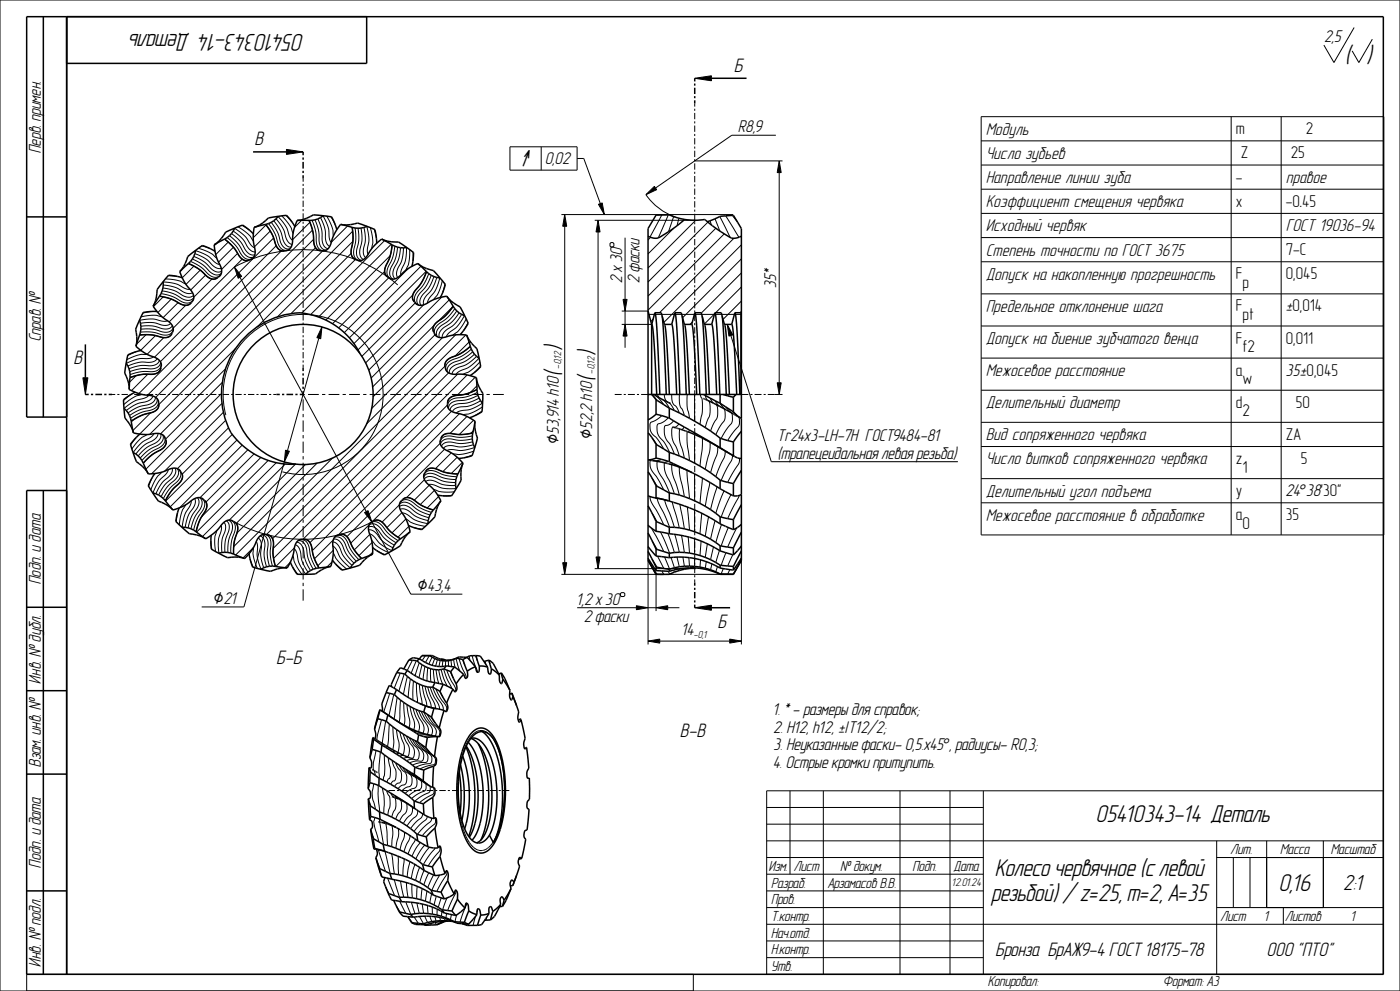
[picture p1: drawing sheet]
<svg xmlns="http://www.w3.org/2000/svg" width="420mm" height="297mm" viewBox="0 0 420 297" stroke-linecap="round" stroke-linejoin="round" font-family="sans-serif">
<defs><g id="words">
<text font-size="7.5" x="403.6" y="18.9">( )</text>
<g font-size="7.3">
<text x="91.1" y="10.1" transform="rotate(-180 91.1 10.1)">05410343-14 Деталь</text>
<text x="328.9" y="246.4">05410343-14 Деталь</text>
<text x="298.7" y="262.6">Колесо червячное (с левой</text>
<text x="383.9" y="267">0,16</text>
<text x="297.6" y="270.1">резьбой) / z=25, m=2, А=35</text>
</g>
<g font-size="7.2">
<text x="168.4" y="105" transform="rotate(-90 168.4 105)">)</text>
<text x="178.4" y="106.5" transform="rotate(-90 178.4 106.5)">)</text>
<text x="168.4" y="112.6" transform="rotate(-90 168.4 112.6)">(</text>
<text x="178.4" y="114.1" transform="rotate(-90 178.4 114.1)">(</text>
</g>
<text font-size="6.6" x="403.1" y="266.8">2:1</text>
<g font-size="5.9">
<text x="220.4" y="21.5">Б</text>
<text x="76.6" y="43.5">В</text>
<text x="22.2" y="109.2">В</text>
<text x="215.5" y="188.1">Б</text>
<text x="83" y="199">Б-Б</text>
<text x="204.2" y="221">В-В</text>
<text x="298.7" y="286.5">Бронза БрАЖ9-4 ГОСТ 18175-78</text>
<text x="380.1" y="286.5">ООО &quot;ПТО&quot;</text>
</g>
<g font-size="5.3">
<text x="295.7" y="40.3">Модуль</text>
<text x="295.7" y="47.6">Число зубьев</text>
<text x="154.7" y="49.2">↗</text>
<text x="295.7" y="54.8">Направление линии зуба</text>
<text x="385.7" y="54.8">правое</text>
<text x="295.7" y="62.1">Коэффициент смещения червяка</text>
<text x="295.7" y="69.3">Исходный червяк</text>
<text x="385.7" y="69.3">ГОСТ 19036-94</text>
<text x="295.7" y="76.6">Степень точности по ГОСТ 3675</text>
<text x="295.7" y="83.8">Допуск на накопленную прогрешность</text>
<text x="295.7" y="93.4">Предельное отклонение шага</text>
<text x="295.7" y="103.1">Допуск на биение зубчатого венца</text>
<text x="295.7" y="112.7">Межосевое расстояние</text>
<text x="295.7" y="122.3">Делительный диаметр</text>
<text x="177.7" y="131.7" transform="rotate(-90 177.7 131.7)">⌀52,2 h10</text>
<text x="295.7" y="131.9">Вид сопряженного червяка</text>
<text x="167.7" y="133.2" transform="rotate(-90 167.7 133.2)">⌀53,914 h10</text>
<text x="295.7" y="139.2">Число витков сопряженного червяка</text>
<text x="295.7" y="148.8">Делительный угол подъема</text>
<text x="295.7" y="156.1">Межосевое расстояние в обработке</text>
<text x="125.2" y="177.2">⌀43,4</text>
<text x="64" y="181">⌀21</text>
</g>
<g font-size="5.1">
<text x="397.4" y="12.6">2,5</text>
<text x="221.5" y="39.7">R8,9</text>
<text x="370.7" y="40.2">m</text>
<text x="391.8" y="40.2">2</text>
<text x="12.3" y="45.9" transform="rotate(-90 12.3 45.9)">Перв. примен.</text>
<text x="372.2" y="47.5">Z</text>
<text x="387.2" y="47.5">25</text>
<text x="163.7" y="49.2">0,02</text>
<text x="370.7" y="54.7">-</text>
<text x="370.7" y="62">x</text>
<text x="385.7" y="62">-0.45</text>
<text x="385.7" y="76.5">7-С</text>
<text x="370.7" y="83.7">F</text>
<text x="385.7" y="83.7">0,045</text>
<text x="186.6" y="84.8" transform="rotate(-90 186.6 84.8)">2 х 30</text>
<text x="191.9" y="84.8" transform="rotate(-90 191.9 84.8)">2 фаски</text>
<text x="232.9" y="86.4" transform="rotate(-90 232.9 86.4)">35*</text>
<text x="372.7" y="86.3">р</text>
<text x="370.7" y="93.3">F</text>
<text x="372.7" y="95.9">рt</text>
<text x="385.7" y="93.3">±0,014</text>
<text x="12.3" y="102.3" transform="rotate(-90 12.3 102.3)">Справ. №</text>
<text x="370.7" y="102.9">F</text>
<text x="372.7" y="105.6">f2</text>
<text x="385.7" y="102.9">0,011</text>
<text x="370.7" y="112.6">a</text>
<text x="385.7" y="112.6">35±0,045</text>
<text x="372.7" y="115.2">w</text>
<text x="370.7" y="122.2">d</text>
<text x="372.7" y="124.8">2</text>
<text x="388.7" y="122.2">50</text>
<text x="385.7" y="131.8">ZA</text>
<text x="233.4" y="132.2">Tr24x3-LH-7H ГОСТ9484-81</text>
<text x="233.4" y="137.5">(трапецеидальная левая резьба)</text>
<text x="370.7" y="139.1">z</text>
<text x="372.7" y="141.7">1</text>
<text x="390.3" y="139.1">5</text>
<text x="370.7" y="148.7">y</text>
<text x="385.7" y="148.7">24°38'30&quot;</text>
<text x="370.7" y="155.9">a</text>
<text x="385.7" y="155.9">35</text>
<text x="372.7" y="158.6">0</text>
<text x="12.3" y="175" transform="rotate(-90 12.3 175)">Подп. и дата</text>
<text x="173.2" y="181.3">1,2 х 30</text>
<text x="175.3" y="186.5">2 фаски</text>
<text x="204.7" y="190.4">14</text>
<text x="12.3" y="204.9" transform="rotate(-90 12.3 204.9)">Инв. № дубл.</text>
<text x="232.1" y="214.3">1. * - размеры для справок;</text>
<text x="232.1" y="219.6">2. H12, h12, ±IT12/2;</text>
<text x="232.1" y="224.8">3. Неуказанные фаски- 0,5.х45°, радиусы- R0,3;</text>
<text x="12.3" y="229.8" transform="rotate(-90 12.3 229.8)">Взам. инв. №</text>
<text x="232.1" y="230.1">4. Острые кромки притупить.</text>
<text x="12.3" y="260" transform="rotate(-90 12.3 260)">Подп. и дата</text>
<text x="12.3" y="289.9" transform="rotate(-90 12.3 289.9)">Инв. № подл.</text>
</g>
<g font-size="4.4">
<text x="369.2" y="256">Лит.</text>
<text x="384.1" y="256">Масса</text>
<text x="399.3" y="256">Масштаб</text>
<text x="230.6" y="261">Изм.</text>
<text x="238.2" y="261">Лист</text>
<text x="252.2" y="261">№ докум.</text>
<text x="273.9" y="261">Подп.</text>
<text x="286.3" y="261">Дата</text>
<text x="231.4" y="266">Pазраб.</text>
<text x="248.4" y="266">Арзамасов В.В.</text>
<text x="231.4" y="271">Пров.</text>
<text x="231.4" y="276">Т.контр.</text>
<text x="231.4" y="281">Нач.отд.</text>
<text x="366.2" y="276">Лист</text>
<text x="379.4" y="276">1</text>
<text x="385.6" y="276">Листов</text>
<text x="405.4" y="276">1</text>
<text x="231.4" y="286">Н.контр.</text>
<text x="231.4" y="291">Утв.</text>
<text x="296.5" y="295.5">Копировал:</text>
<text x="349" y="295.5">Формат: А3</text>
</g>
<text font-size="3.4" x="285.7" y="265.7">12.01.24</text>
<g font-size="3.1">
<text x="168.4" y="110.5" transform="rotate(-90 168.4 110.5)">-0,12</text>
<text x="178.4" y="111.9" transform="rotate(-90 178.4 111.9)">-0,12</text>
<text x="208.1" y="191.1">-0,1</text>
</g>
</g></defs>
<g fill="#000">
<path d="M208.4 23.5l5-.8v1.5zM85.9 44.8l5 .7-5 .8zM193.8 58.3l2.5-2.4 .7 .9zM233.8 48.2l.6 3.5h-1.2zM169.4 64.3l.6 3.5h-1.2zM179.4 66l.6 3.5h-1.2zM179.5 61.2l1.2-.4 .6 3.5zM70.3 80l2.2 2.8-1 .6zM96.6 98l-.4 3.5-1.1-.3zM187.5 97.2l.6 3.5h-1.2zM186.9 89.7h1.2l-.6 3.5zM218.2 97.2l1.6 3.2-1.1 .3z"/>
<path d="M24.9 113.2h1.5l-.8 5zM233.2 114.7h1.2l-.6 3.5zM85.7 134.9l1.1 .3-1.5 3.2zM109.4 153.6l1-.6 1.2 3.4zM168.8 168.6h1.2l-.6 3.5zM178.8 166.9h1.2l-.6 3.5zM190.9 181.5l3.5 .6-3.5 .6zM194.4 192.1l3.5-.6v1.2zM196.8 182.1l3.5-.6v1.2zM208.4 182.1l5-.7v1.5zM218.9 191.5l3.5 .6-3.5 .6z"/>
</g>
<g fill="none" stroke="#000" stroke-width=".3">
<path d="M0 0h420v297h-420zM406.2 8.2l-6 10.5-3-5.2M411.7 11.7l-4 7-2.1-3.4M208.4 23.5l5-.8v1.5zM208.4 31v1M208.4 32.6v.6M208.4 33.8v1.9M208.4 36.4v.6M208.4 37.6v1.9M294.3 35h120.8v125.3h-120.8zM369.3 35v125.3M384.3 35v125.3"/>
<path d="M85.9 44.8l5 .7-5 .8zM90.9 53.5v1M90.9 55.1v.6M90.9 56.4v1.8M90.9 58.9v.6M153 44h20.1v7h-20.1zM162.4 44v7M173.1 47.5h2l5 13.5M193.8 58.3l2.5-2.4 .7 .9zM193.8 58.3a17.8 17.8 0 0 0 8.8 6.8M208.4 40.1v.7M208.4 41.4v1.9"/>
<path d="M208.4 43.9v.6M208.4 45.2v1.9M208.4 47.7v.6M208.4 49v1.8M208.4 51.5v.6M208.4 52.7v1.9M208.4 55.3v.6M208.4 56.5v1.9M208.4 59v.7M208.4 48.2h26.4M232.8 40.5h-13.3l-22.8 15.9M233.8 48.2l.6 3.5h-1.2z"/>
<path d="M233.8 51.7v63M294.3 42.2h120.8M294.3 49.5h120.8M294.3 56.7h120.8M56.5 79l3.2 1.6 3.2 2.8 1.2 .3 1.2-.5M57.2 78.3l3 1.7 2.4 2.2 1 .7 1.3 .2 1.2-.6M57.7 77.6l3 1.7 3.2 2.8 1.3 .3 1.2-.5M58.1 76.8l3.1 1.6 3.1 2.8 1.2 .3 1-.2M58.2 79.8l-3.5 3.5M58.4 76l3.3 1.6 3 2.6 .9 .3 .8-.1M58.6 75.1l3.6 1.5 2.4 2.1 1.3 .6M59.5 74.4l3.5 1.4 2 1.6"/>
<path d="M60.6 73.7l2.6 .9M65 72.9l-.7 .8M67.4 71.6l2.6 2.4 2.5 3.5 1.1 .6 1.2-.2M68.1 71.2l2.6 2.4 1.7 2.7 .8 .9 1.2 .5 1.4-.3M68.5 72.6l-3.8 3.7M68.8 70.6l2.6 2.4 2.3 3.5 1.2 .6 1.3-.1M69.4 70l2.7 2.4 2.2 3.3 1.1 .7 1.1-.1M70 69.2l2.8 2.4 2.2 3.2 .8 .6 .8 .1M70 74.1l-4.4 4.5M70.4 68.4l3 2.4 1.9 2.6 1.1 .9M71.3 75.9l-4.8 4.9M71.4 68l3 2.2 1.6 2"/>
<path d="M72.6 67.5l2.3 1.5M72.7 77.7l-20.7 20.6M79.7 67.2l1.9 3 1.6 4 .9 .8 1.2 .2M79.8 67.4l-3.8 3.8M80.5 67l1.9 2.9 1 3.1 .6 1.1 1 .8 1.4 .1M81.1 69.2l-4.8 4.8M81.4 66.6l1.8 2.9 1.4 4 1.1 1 1.2 .1M82.1 71.3l-35.7 35.8M82.1 66.2l2 2.9 1.3 3.8 .9 .9 1 .3M82.8 65.6l2.2 3 1.3 3.6 .6 .7 .7 .4M82.9 73.7l-34.8 34.7M83.4 64.9l2.4 3 1.1 3 .9 1.2"/>
<path d="M84.4 75.2l-42.7 42.7M84.5 64.7l2.4 2.9 1 2.4M85.8 64.6l1.8 2M90.5 66l-2.1 2.1M90.9 60.1v1.9M90.9 62.7v.6M90.9 63.9v1.9M90.9 66.4v.7M90.9 67.7v1.9M90.9 70.2v.6M90.9 71.5v1.9M90.9 74v.6"/>
<path d="M90.9 75.3v1.8M90.9 77.8v.6M90.9 79v1.9M92.7 66.1l1.2 3.3 .5 4.2 .7 1.1 1.1 .4M93 66.6l-5.2 5.2M93.6 66l1.1 3.3 .2 3.2 .3 1.2 .8 1.1 1.3 .4M93.7 69l-49.4 49.4M94.1 71.7l-47.4 47.4M94.5 65.9l1.1 3.2 .4 4.3 .7 1.1 1.2 .5M94.7 74.2l-47.1 47.1M95.3 65.6l1.2 3.4 .3 4 .7 1.1 .9 .4M96.1 65.2l1.4 3.5 .3 3.8 .5 .8 .6 .6"/>
<path d="M96.8 75.2l-54.9 54.9M96.9 64.7l1.6 3.5 .3 3.2 .6 1.3M98 64.8l1.6 3.4 .4 2.5M99.3 65l1.3 2.4M104.2 67.7l-4.8 4.9M105.3 75.9l-18 18.1M105.7 68.1l.2 3.6-.5 4.2 .4 1.2 .9 .7M105.8 69.3l-28.7 28.7M105.9 72.3l-22.7 22.7M106.5 68.3l.2 3.5-.6 3.2v1.2l.5 1.2 1.2 .7M106.6 77.8l-16 16M107.4 68.4l.2 3.4-.6 4.2 .4 1.3 1 .8"/>
<path d="M108.3 68.3l.3 3.6-.7 4 .4 1.2 .7 .7M109.2 68.2l.4 3.6-.6 3.9 .2 .9 .5 .6M110 67.8l.7 3.8-.5 3.3 .2 1.3M111.1 68.2l.7 3.7-.3 2.6M112.3 68.7l.6 2.7M115.4 72.1l-22.2 22.2M117.1 76.6l-19.4 19.3M117.4 73.2l-21.8 21.8M117.6 73.4l-.6 3.5-1.6 3.9 .1 1.2 .8 1M118.4 73.8l-.6 3.4-1.4 2.9-.3 1.2 .2 1.3 .9 1M119.3 74.1l-.7 3.4-1.7 3.8 .1 1.4 .9 1M120.1 74.2l-.5 3.4-1.7 3.8 .1 1.3 .5 .9"/>
<path d="M121 74.3l-.4 3.6-1.6 3.6v.9l.3 .8M122 74.2l-.4 3.8-1.2 3-.2 1.4M122.9 74.8l-.2 3.7-.9 2.5M123.9 75.6v2.7M126.3 79.8l-21.5 21.5M168.4 64.3h51.5M169.4 64.3l.6 3.5h-1.2zM169.4 67.8v100.8M178.4 66h29.8M179.4 66l.6 3.5h-1.2zM179.4 69.5v97.4M179.5 61.2l1.2-.4 .6 3.5z"/>
<path d="M183.3 72.7h.6l.3 .3v.7l-.3 .3h-.6l-.3-.3v-.7zM187.5 71.2v18.5M195.2 71.1l-.8 .8M198.5 64.4l-3.5 6.7M200.5 64.4l-3 6.9M202.1 64.9l-1.6 4.5M202.2 68.3l-7.8 7.8M203.7 65.4l-.6 2.3M205.3 65.7l-.1 .2M208.4 60.3v1.9M208.4 62.8v.6M208.4 64.1v1.9"/>
<path d="M208.4 66.6v.6M208.4 67.8v1.9M208.4 70.4v.6M208.4 71.6v1.9M208.4 74.1v.7M208.4 75.4v1.9M208.4 77.9v.7M208.4 79.2v1.9M208.7 66l-14.3 14.3M212.4 66.6l-18 17.9M213 66.2l.4 1.2M214.5 65.6l1.4 3.6"/>
<path d="M214.7 68.4l-20.3 20.3M215.9 64.9l3.2 6.3M217.3 70.1l-22.9 22.9M217.7 64.7l4 6.4M219.7 64.6l1.6 2M220.2 71.4l-22.3 22.3M222.4 73.4l-23.2 23.2M222.4 77.6l-17.6 17.6M294.3 64h120.8M294.3 71.2h120.8M294.3 78.4h120.8M41.9 96l3.8-.4 3.2 .7 1.4-.2"/>
<path d="M42.1 96.9l3.7-.2 3.8 .8 .9-.1 .7-.5M45.6 93.3l-2.7 .5M47.9 88.8l3.4 .8 3.8 1.8h1.3l1-.7M48.3 88l3.4 .8 2.8 1.6 1.1 .4 1.4-.1 1-.9M48.6 94.9l-2.6-.4-3.7 .5M48.6 87.2l3.4 .8 3.8 1.9h1.3l1-.7M48.9 86.3l3.3 .8 3.7 1.9h1.3l.9-.5M48.9 84.5l3.8 .6 2.9 1.4 1.4 .2M49 89l-3 2.9M49 85.4l3.5 .7 3.5 1.8 1 .1 .8-.3M49.6 83.6l3.7 .5 2.4 1M50.4 82.6l2.8 .2"/>
<path d="M51.4 89.6l-4 4.1M51.6 99.9l-.8 .9-1.2 .4-4.2-.8h-3.5M51.7 97.6l-.7 .7-1.3 .3-3.9-.9-3.6 .1M52 98.3l-.8 .9-1.4 .4-4.1-1-3.5 .1M52 98.9l-.8 1.1-1.3 .4-1.2-.1-3.1-.8h-3.5M53.4 90.7l-4.5 4.5M55.7 91.5l-5 5M60.1 81l-4.3 4.2M61.7 82.5l-4.5 4.4M63.6 83.6l-5.5 5.5M70.3 80l2.2 2.8-1 .6zM70.3 80a43.4 43.4 0 0 1 49 5.4"/>
<path d="M72 83.1l37.9 70.2M90.9 81.6v.6M90.9 82.8v1.9M90.9 85.3v.7M90.9 86.6v1.9M90.9 89.1v.6M90.9 90.4v1.9M90.9 92.9v.6M90.9 94.2v1.8M90.9 96.7v.6M90.9 97.9v1.9M96.6 98l-.4 3.5-1.1-.3z"/>
<path d="M115.4 81.4l-15.7 15.6M116.6 83.2l-15 15.1M122.5 80.5l-19.2 19.2M123.8 88.4l-16.4 16.5M124.6 90.8l-16 16M127.8 81.3l-21.6 21.7M128 81.4l-1.5 3.3-2.5 3.4-.2 1.2 .5 1.1M128.6 82l-1.4 3.1-2.1 2.5-.6 1.1-.2 1.3 .7 1.2M129.4 82.5l-1.5 3.1-2.6 3.4-.2 1.3 .5 1.2M130.2 82.9l-1.4 3.1-2.6 3.3-.3 1.2 .4 1M130.2 97.5l-18.4 18.4M131 83.1l-1.3 3.4-2.4 3.1-.3 .9 .1 .8-17.4 17.5"/>
<path d="M131.9 83.3l-1.2 3.6-2 2.6-.5 1.3M132.5 89.1l-21.9 21.8M132.7 84.1l-1.2 3.6-1.4 2.1M133.5 85.1l-.7 2.7M134.8 89.9l-23.5 23.4M135.9 91.9l-4.3 4.3M135.9 91.8l-2.2 2.8-3.3 2.6-.5 1.2 .2 1.2M136.4 92.5l-2.2 2.7-2.6 1.9-.8 .9-.5 1.2 .4 1.3M137 93.2l-2.1 2.6-3.4 2.6-.6 1.3 .3 1.2M137.7 93.7l-2.2 2.8-3.2 2.5-.6 1.1 .1 1M138.5 94.2l-2.2 3-3.1 2.4-.4 .8-.1 .8M139.3 94.6l-2.1 3.2-2.5 2-.8 1.2"/>
<path d="M139.9 95.6l-2 3.1-2 1.7M140.4 96.7l-1.4 2.4M186.5 97.2h9M186.5 93.2h7.9M186.9 89.7h1.2l-.6 3.5zM187.5 97.2l.6 3.5h-1.2zM187.5 93.2v4M194.4 94.2h28M195.9 95.6l-.7 .7M207.7 96.5l-.7 .7M208.4 81.7v.6M208.4 83v1.9"/>
<path d="M208.4 85.5v.6M208.4 86.7v1.9M208.4 89.3v.6M208.4 90.5v1.9M208.4 93v.7M208.4 94.3v1.9M208.4 96.8v.6M208.4 98.1v1.9M214.4 94.1l-3.1 3M218.2 97.2l1.6 3.2-1.1 .3zM222.4 81.8l-12 12M222.4 86l-7.7 7.7"/>
<path d="M222.4 90.2l-5.5 5.5M294.3 88.1h120.8M294.3 97.7h120.8M24.9 113.2h1.5l-.8 5zM33.6 118.2h1M35.2 118.2h.6M36.5 118.2h1.9M39 118.2h.6M39.2 118.3l-2.1 1.7M40.3 118.2h1.9M40.8 105.4l-2.5 1.2M40.8 112.6l-1.9 1.9"/>
<path d="M42.6 118.2l-2.5 .9-3 2.2M42.8 118.2h.6M43.8 100.3l-2.8 2.9M44 118.2h1.9M44.4 112.2l-5 4.9M44.7 118.5l-1.2 .8-3.1 .9-3.2 2.2M45.9 118.7l-.4 .7-.8 .6-3.6 1-3.2 2M46.1 107l-1.4 .4-3.2 .2-3.6 1.3M46.6 118.2h.6M46.6 119.1l-.3 1-.9 .8-4 1.1-3 1.8M46.6 100.6l-4.4 4.4M47.2 119.5l-.3 1.2-1 1-4 1.2-3.1 1.6"/>
<path d="M47.2 107.5l-.6 .6-.9 .4-3.9 .1-3.5 1.1M47.8 108l-.5 .9-1.1 .6-4.1 .1-3.4 .9M47.8 118.2h1.9M48.2 108.6l-.5 1.1-1.2 .7-4.3 .1-3.3 .9M48.3 110.3l-.6 1.1-1 .6-4.3 .2-3.4 1M48.4 109.2l-.5 1.3-1.1 .7-1.2 .2h-3.2l-3.4 .9M49.1 101.2l-5 5-2.6 .2-3.5 1.4M50.4 118.2h.6M51.6 118.2h1.9M54.2 118.2h.6M55.4 118.2h1.9M58 118.2h.6"/>
<path d="M59.2 118.2h1.9M61.8 118.2h.6M63 118.2h1.9M65.5 118.2h.7M66.4 117.9l-22.6 22.7M66.7 114.6l-17 17M66.8 118.2h1.9M67.7 110.5l-19.5 19.5M69.3 118.2h.7M70.6 118.2h1.9M70.8 104.3l-25.9 25.9M73.1 118.2h.7"/>
<path d="M74.4 118.2h1.9M76.9 118.2h.7M78.2 118.2h1.9M80.7 118.2h.7M82 118.2h.9M90.9 100.5v.6M90.9 101.7v1.9M90.9 104.2v.7M90.9 105.5v1.9M90.9 108v.6M90.9 109.3v.9M90.9 119.7v3.4"/>
<path d="M91.4 118.2h-.5v.5M92.4 118.2h3.2M95.6 101.4l-9.4 33.7M96.6 118.2h1M98.6 118.2h3.2M102.8 118.2h1M104.7 118.2h3.3M108.9 118.2h1M110.9 118.2h3.2M115.1 118.2h1M117.1 118.2h3.2M121.3 118.2h1"/>
<path d="M123.2 118.2h3.3M127.4 118.2h1M129.4 118.2h3.2M130.5 100.3l-18.6 18.6M132.8 101.2l-21.3 21.2M133.5 109.7l-51.7 51.8M133.6 118.2h1M134.6 111.7l-52.7 52.7M135.6 118.2h3.2M136.7 100.3l-26.7 26.8M137.3 112.1l-55.2 55.3M139.7 100.4l-59.8 59.8"/>
<path d="M139.8 118.2h1M140.1 112.4l-49.2 49.2M140.7 102.5l-4.2 4.2M141.1 103.8l-2.9 2.1-3.8 1.8-.8 1-.1 1.2M141.4 104.6l-2.8 2.1-3 1.2-1 .6-.8 1.1v1.4M141.7 118.2h3.3M141.8 105.4l-2.8 2.1-3.9 1.6-.8 1.1-.1 1.3M142.3 106.1l-2.8 2.2-3.7 1.6-.8 .9-.2 1M142.6 113.1l-5.5 5.4M143 106.8l-2.8 2.3-3.6 1.6-.7 .6-.3 .8M143.1 115.6l-2 2.1M143.1 116.7l-3.3 1.4-4.1 .7-1 .8-.4 1.1"/>
<path d="M143.2 117.6l-3.2 1.3-3.2 .4-1.2 .4-1 .8-.3 1.4M143.4 118.5l-3.2 1.3-4.2 .6-1.1 .8-.4 1.2M143.7 107.3l-2.9 2.6-2.9 1.3-1.1 1M143.7 119.3l-3.3 1.4-3.9 .6-1.1 .7-.4 .9M144 108.4l-2.8 2.6-2.3 1.2M144.2 109.7l-1.9 2M145.9 118.2h1M147.9 118.2h3.2M184.4 118.2h2.1M187.1 118.2h.6M187.5 100.7v3.5M188.4 118.2h2.1"/>
<path d="M191.1 118.2h.6M192.3 118.2h2.1M194.4 118.2h.1M195.6 118.3l1.5 1.7M196.8 118.6l2.3 2.7M197.2 118.2l.7 1.1M198.8 119.8l.9 .8 1.2 1.8M199.3 118.2l.3 1.5 .7 .8M201.5 118.2l.3 2.5 1.2 1.3 .8 1.8M203.8 118.2l.1 3.2 .9 1.5 .5 1.6M206.2 118.2v3.7l.7 3.5M208.4 118.2v8"/>
<path d="M208.4 100.6v.6M208.4 101.9v1.8M208.4 104.4v.6M208.4 105.6v1.9M208.4 108.2v.6M208.4 109.4v1.9M208.4 111.9v.7M208.4 113.2v1.9M208.4 115.7v.6M208.4 117v1.9M208.4 119.5v.6M210.1 118.2l.5 1.5 .1 2.6-.7 4.9"/>
<path d="M211.5 118.5l.8 1.5M213 119.3l1.1 1.6M218.6 118.2l-.3 .4M219.2 100.6l12.2 37.8h56M222.4 118.2h2.1M225.1 118.2h.6M226.4 118.2h2.1M229.1 118.2h.6M233.2 114.7h1.2l-.6 3.5zM234.8 118.2h-4.5M294.3 107.3h120.8M294.3 116.9h120.8"/>
<path d="M39.9 125.9l-.5 .5M40.8 131.1l-1.6 2.3M44.1 130.2l-2.2 1.5-2.3 2.9M45.2 123.7l-5.3 5.3M46.2 130l-1 1-2.7 1.7-2.5 2.9M47.4 129.9l-.2 .8-.6 .7-3.3 2-2.6 2.7M47.5 120l-.2 1.4-.9 1-1.1 .5-3.1 .8-3 1.7M47.6 121.1l-.2 1.2-.9 .9-4 1.3-3.1 1.7M48.2 130.1v1l-.7 1-3.5 2-2.6 2.5M48.8 130.4l.1 1.2-.7 1.2-3.6 2.1-2.5 2.4M49.3 130.8l.2 1.3-.6 1.2-1 .8-2.8 1.5-2.5 2.4M49.7 131.8l.1 1.2-.7 1.1-3.6 2.2-2.5 2.5"/>
<path d="M66.6 120.9l-21.1 21.1M67 123.6l-17.7 17.6M67.7 126l-14.5 14.5M67.8 124.4a24 24 0 0 1 21-30.1 24 24 0 0 1 26 26 24 24 0 0 1-30.1 21.1M68.6 128.2l-13.9 13.9M69.7 130.2l-20 20M71.1 131.9l-20 20M72.7 133.4l-18.8 18.8M74.4 134.8l-14.4 14.3M76.2 136l-14.4 14.5M78.3 137.1l-17.8 17.8M80.5 138l-21.5 21.5"/>
<path d="M82.9 138.7l-22.2 22.1M85.3 138.4l-12.1 43.5h-12.7M85.6 139.1l-16.8 16.8M85.7 134.9l1.1 .3-1.5 3.2zM88.6 139.1l-17.7 17.8M90.9 124.1v.9M90.9 126v3.4M90.9 130.4v1M90.9 132.3v3.4M90.9 136.7v1M90.9 138.7v3.4M91.7 139.2l-20.6 20.5"/>
<path d="M95.2 138.8l-25.1 25M99.8 137.3l-29.1 29M132 132.9l-27.9 27.9M133.4 134.6l-21.8 21.8M134.2 121.4l-41.2 41.2M135.4 135.7l-4.8 4.8M135.5 123.3l-41.8 41.7M137.2 137l-4.4 4.4M137.8 124l-36.3 36.3M138.7 138.6l-3.3 3.3M140.1 124.8l-5.1 5.1M141.7 136.4l-2.6 .8"/>
<path d="M141.7 131.5l-3.4 .5-4.2-.4-1.3 .5-.7 1.1M141.7 130.6l-3.4 .5-3.2-.4h-1.2l-1.2 .6-.7 1.2M141.8 132.4l-3.5 .5-4-.4-1.2 .4-.7 .9M141.8 129.8l-3.5 .4-4.2-.2-1.2 .4-.6 1.1M142 129.1l-.8 .8M142 133.3l-3.5 .6-3.9-.3-1 .2-.6 .6M142.1 125.9l-4.3 4.3M142.1 135.2l-3.6 .9-2.6-.1M142.4 134.1l-3.7 .9-3.3-.3-1.3 .3M144.2 120.1l-3.4 1.6-3.8 .5-.8 .5-.5 .7M144.6 123.2l-2.3 1.5M144.7 121.9l-3.3 1.9-2.5 .5"/>
<path d="M144.7 120.8l-3.3 1.8-3.3 .5-1.2 .7M195.3 138l-.3 .6 .3 1.9 2.1 3 1.7 3.3M195.6 131.1l1.5 2.3M197.2 138.3l-.1 1.4 .3 1.3 1.9 3.3 1.6 3.5M198.5 137.7l-1.4 .4-1.3-.1M198.5 124.6l-1.6 1.2-1.7 .8-.2 1.8 .5 1.4 1.8 1.9 1.8 2.9M199.3 138.7v1.7l.3 1.3 1.6 3.2 1.1 3.1M200.5 138.3l-1.1 .2h-1M200.5 125.2l-1.5 1.3-1.7 .6-.2 1.7 .5 1.7 1.7 2.1 1.6 3M200.6 120.7l.8 .7 .9 1.6M201.5 139.3l.3 2.9 2 6.2M202 128l-.3 .2-.2 .6 .2 2.5 2.1 5.3"/>
<path d="M202.1 126.1l-1.2 1.1-1.4 .4-.2 1.2 .4 2.4 1.5 2.3 1.1 2.6M202.1 139h-1.4M203 139.7h.7M203.7 127.1l-.8 .8-.8 .2M204 128.6l-.2 1 .1 2.6 1.4 5.1M205.3 128l-.5 .6-.4 .1M206.2 129.3v3.7l.7 5M206.8 128.9l-.3 .5M208.4 130.2v8.6M208.4 130.2h.1M208.4 129.7v.5M208.4 120.7v1.9"/>
<path d="M208.4 123.3v.6M208.4 124.5v1.9M208.4 127v.7M208.4 128.3v1.9M208.4 130.8v.7M208.4 132.1v1.9M208.4 134.6v.6M208.4 135.9v1.8M208.4 138.4v.6M208.4 139.6v1.9M210 130.6l.2 .5M210.7 131.3v3.3l-.7 5.1"/>
<path d="M211.5 131.5l.4 .4M212.7 120.2l.3 1.4v2.4l-1.4 4.1M213 132.5l-.1 2.8-1.3 5.4M213 132.4l.5 .4M214.5 120.1l1.4 1.7M214.5 133.3l.6 .4M215 121.3l.3 1.3-.1 2.3-2 4.3M215.3 133.9l-.2 2.2-1.9 5.6M215.9 134.1l.8 .6M215.9 120.8l1.8 2M217.3 122.5l.2 1.3-.1 1.9-1.6 2.4-1.1 2.2M217.6 135.2l-.3 1.8-1.3 2.7-1.3 3.2"/>
<path d="M217.7 121.9l2.2 2.1M217.7 135.2l.7 .5M219.5 123.8l.2 1.8-.2 1.1-1.7 2.2-1.5 2.5M219.7 136.4l.5 .3M219.7 123.2l1.6 1.5M219.7 136.4l-.3 1.6-1.6 2.8-1.5 3.2M221.7 125l.1 1.6-.1 1-1.9 2.1-1.5 2.3M221.8 137.4l-.2 1.6-3.3 5.6M294.3 126.6h120.8M294.3 133.8h120.8M45.6 143.2l-1 2.5M48.6 141.5l-1.8 1.9-1.6 3.4"/>
<path d="M50.5 140.7l-.6 1.3-2.3 2.3-1.7 3.5M51.7 140.4v.8l-.4 .8-2.8 2.8-1.7 3.2M52.5 140.3l.2 1-.4 1.2-2.9 2.8-1.8 3.1M53.2 140.4l.4 1.2-.4 1.3-3 3-1.9 3M53.3 153.7l-.4 2.7M53.7 140.7l.6 1.3-.4 1.3-.7 1-2.3 2.2-1.9 2.9M54.4 141.6l.4 1.2-.4 1.2-2.9 3.1-1.9 3M55.7 151.3l-1.2 2.3-.7 3.7M57.4 150.1l-.3 1.4-1.7 2.8-.8 3.7M58.4 149.4l.2 .8-.1 1-2 3.3-.9 3.6M59.2 149.2l.5 .9-.1 1.2-2.2 3.6-1 3.3M59.9 149.1l.7 1.1-.1 1.4-2.2 3.6-1 3.3"/>
<path d="M60.5 149.3l.8 1.1v1.3l-.4 1.1-1.7 2.8-1.1 3.3M61.4 150l.6 1v1.3l-2.1 3.7-1.1 3.4M65 159l-.6 2.6 .3 3.7M66.4 157.4v1.4l-.9 3.2 .2 3.8M67.2 156.5l.4 .7 .1 1-1.1 3.8v3.6M67.9 156.1l.7 .8 .2 1.2-1.2 4-.1 3.4M68.6 155.9l.9 .8 .3 1.4-1.2 4-.2 3.5M69.2 155.9l1.1 .8 .3 1.3-.2 1.2-1 3.1-.2 3.5M70.2 156.4l.9 .8 .2 1.2-1.1 4.1-.1 3.6M71.1 156.8a43.4 43.4 0 0 0 40.5-.4l11.6 21.7h15.5M90.9 143v1M90.9 145v3.4"/>
<path d="M90.9 149.4v.9M90.9 151.3v3.4M90.9 155.7v1M90.9 157.6v3.4M109.4 153.6l1-.6 1.2 3.4zM110.6 158l1-.2 1.1 .5 2.7 3 2.9 2.1M110.6 158.8h.8l.8 .5 2.6 2.9 3.1 2M110.7 157.3l1.3-.3 1.2 .5 2.8 3.2 2.8 2M110.8 157.2l-5.6 5.6M110.9 160l1.2 .7 2.1 2.4 3.4 1.9M111.1 156.8l1.3-.5 1.3 .4 .9 .8 2 2.5 2.9 2M112 156.2l1.2-.3 1.2 .4 2.9 3.1 2.8 2.1"/>
<path d="M119.8 151.3l-5.2 5.2M119.8 151.8l1-.4 1.2 .2 3.4 2.4 3.3 1.2M119.8 151.1l1.1-.6 1.4 .2 3.5 2.4 3.2 1.2M120 152.6l.8-.1 1 .2 3.2 2.2 3.5 1.1M120 150.6l1.2-.8 1.3 .1 1.1 .5 2.6 1.9 3.3 1.3M120.6 153.6l-4.5 4.5M120.6 153.7l1.4 .4 2.7 1.8 3.7 1M120.8 149.7l1.1-.5 1.2 .1 3.6 2.3 3.3 1.3M121.7 155.5l2.3 1.3 3.6 1M121.8 155.5l-4.2 4.2M122.6 157.8l-3.2 3.2M124 158.1l2.7 .5"/>
<path d="M127.1 142.9l.9-.8 1.4-.2 4 1.4 3.4 .4M127.2 142.3l.9-1 1.3-.3 1.2 .3 3 1.1 3.4 .5M127.3 143.6l.8-.6 1.3-.2 3.9 1.5 3.4 .3M127.3 143.8l-5.3 5.3M127.7 144.3l.7-.3 1-.1 3.7 1.4 3.6 .2M127.7 141.3l.9-.8 1.2-.2 4 1.4 3.6 .4M128.5 145.2l1.4 .1 3.1 1 3.8 .1M128.8 145.4l-4.5 4.5M130 146.6l2.5 .8h3.8M130.3 147l-4.2 4.2M131.6 148.8l-3.4 3.4M135.6 148.4l-2.8 .2"/>
<path d="M195 148.8l.4 1.7 1.9 3.2 1.8 3.6M195.5 158.3l3.6 7M195.6 143.2l1.5 2.5M195.6 153.7l1.5 2.7M197.1 149.3l.5 1.6 1.7 3.3 1.6 3.8M198.2 159.4l2.7 6.4M198.3 149.5l.2 .1M199.4 149.8l2.9 8.3M200.4 159.9l1.9 5.7M201.7 150.4l2.1 7.8M203.8 140l.2 2.8 1.3 6.1M204 151.2l1.3 7.3"/>
<path d="M205 140.4l.3 .1M206.1 140.9l.8 8.5M206.2 152l.7 6.9M206.8 141.2v.1M208.4 142v8.1M208.4 142h.1M208.4 152.8v6.6M208.4 142.2v.6M208.4 143.4v1.9M208.4 145.9v.7M208.4 147.2v1.9M208.4 149.7v.6"/>
<path d="M208.4 151v1.9M208.4 153.5v.6M208.4 154.8v1.8M208.4 157.3v.6M208.4 158.5v1.9M210.5 153.8l-.5 6.2M210.7 143.3l-.7 7.6M212.6 154.9l-1 5.8M213 144.6l-1.4 7.1M214.5 156l-1.3 5.6M215.1 145.9l-1.9 6.8M216.5 157.2l-1.8 5.4"/>
<path d="M217.2 147.1l-2.5 6.7M218.5 158.1l-2.2 5.5M219.3 148.2l-3 6.8M221 158.2l-2.7 5.8M221.8 148.5l-3.5 6.9M294.3 143.4h120.8M294.3 150.7h120.8M63.3 161.9l.3 2.8M75 167.4l1 2.6M76 164.2v2.6l1.2 3.6M76.1 164.1l-3.2 3.1M76.9 162.3l.4 1.4-.1 3.2 1.1 3.7"/>
<path d="M77.5 161.2l.5 .6 .4 .9-.2 3.8 .9 3.7M78 160.6l.9 .6 .5 1.2-.2 4 .8 3.5M78.6 160.3l1.1 .6 .6 1.2-.1 4.2 .7 3.4M79.2 160.1l1.3 .6 .7 1.1 .1 1.2-.2 3.3 .6 3.4M80.3 160.3l1.1 .6 .5 1.1v4.3l.7 3.5M87.1 168.6l-1.6 1.5M87.7 169.9l1.6 2.2M87.9 166.5l.7 2.5 2 3.1M88.3 164.4l.7 1.2 .7 3.2 2 3.3M88.3 164.2l-5.6 5.6M88.6 163.2l.7 .5 .5 .7 .8 3.8 1.8 3.3M89 162.5l1 .4 .7 .9 .9 4.1 1.6 3.1"/>
<path d="M89.5 162l1.2 .3 .9 1.1 .9 4.1 1.5 3.1M90 161.7l1.4 .2 .9 1 .4 1.1 .6 3.2 1.5 3.1M90.9 162v1M90.9 164v3.4M90.9 168.3v1M90.9 170.3v3.4M90.9 174.7v.9M90.9 176.6v3.4M91.1 161.6l1.2 .3 .8 1 1 4.1 1.6 3.2M99.6 168.4l-1.5 1.5M99.8 163.6l1.1 1 1.4 2.9 2.8 2.7M99.9 162.4l.7 .2 .8 .7 1.7 3.5 2.5 2.6"/>
<path d="M100 161.8l-5.7 5.7M100 164.9l-4.7 4.7M100 165.7l1.3 2.3 2.7 2.5M100.1 161.6l1 .1 1 .8 1.8 3.6 2.3 2.7M100.4 161h1.3l1.1 .8 1.9 3.8 2.2 2.6M100.7 169l2.1 1.8M100.9 160.6l1.3-.1 1.2 .7 .7 .9 1.3 3 2.3 2.6M101.9 160.2h1.2l1.1 .7 2 3.8 2.3 2.7M110.9 160.2l-4.6 4.6M111.5 162l1.8 1.8 3.3 1.8M111.6 162.6l-3.9 3.9M111.8 165.5l-1 1"/>
<path d="M113 165l2.5 1.2M168.4 172.1h28.4v11M168.8 168.6h1.2l-.6 3.5zM178.4 170.4h30.4M178.8 166.9h1.2l-.6 3.5zM186.1 177.9l.3-.3h.7l.3 .3v.6l-.3 .3h-.7l-.3-.3zM194.4 168v25.1M195.6 161.9l1.5 2.8M195.6 167.4l1.5 2.6M195.6 169.9l1.5 2.2M197.2 166.7l1.9 3.7M198.5 171.1l.6 1h18.1"/>
<path d="M199.4 166.9l1.5 3.7M200.5 171.2l.4 .9M201.3 167.1l1 3.1M202.1 170.9l.2 .6M202.4 160.1l1.4 5.4M203.1 167l.7 2.9M203.7 170.5l.1 .5M204.5 160.5l.8 5.1M204.9 167l.4 2.7M205.3 170.3v.3M206.5 160.9l.4 4.9M206.6 167.1l.3 2.6"/>
<path d="M206.8 170.2l.1 .1M208.4 161.5v4.6M208.4 167.4v2.4M208.4 161v.7M208.4 162.3v1.9M208.4 164.8v.7M208.4 166.1v1.9M208.4 168.6v.6M208.4 169.9v1.9M208.4 172.4v.6M208.4 173.6v1M210.2 167.8l-.2 2.2"/>
<path d="M210.3 162.2l-.3 4.3M211.9 168.3l-.3 2M212.2 163l-.6 4.1M213.6 169l-.4 1.8M214 163.9l-.8 3.8M215.2 169.8l-.5 1.6M215.8 165l-1.1 3.6M217 170.4l-.7 1.6M217.8 165.6l-1.5 3.8M219 170.7l-.7 1.4M219.8 166.3l-1.5 3.3M222.4 168v25.1"/>
<path d="M123.7 197.9l-1.5 3M124.9 198l-1.6 3.7M125.8 198.6l-1.3 3.9M126.6 199.2l-.9 3.9M127.5 199.7l-.6 4M127.6 196.5l-1 1.5M127.6 198.5v.1M128.8 196.5l-1.2 2M129.6 196.9l-.9 2.1M130.4 197.4l-.7 2M131.2 197.7l-.5 1.9M132.1 197.9l-.4 1.9"/>
<path d="M132.7 197.5l-.1 .1M132.9 198l-.2 1.7M133.5 197.8h.1M133.7 198.1l-.1 1.5M134.5 198l.1 1.6M135.3 197.9l.2 1.9M136.1 197.6l.4 2.4M136.8 197.3l1.2 3.8M137.7 197.4l1 2.8 1.1 2.3v.8M138.7 197.6l.8 1.9M140.8 196.6l.2 1.3M141.7 196.5l1.6 5"/>
<path d="M142.7 196.5l.6 1.6M145.5 198.1l.2 1M146.6 197.9l.4 1.3M173.2 182.1h17.7M190.9 181.5l3.5 .6-3.5 .6zM194.4 192.1l3.5-.6v1.2zM194.4 182.1h2.4M196.8 182.1l3.5-.6v1.2zM197.9 192.1h21M200.3 182.1h3.5M208.4 182.1l5-.7v1.5zM218.9 191.5l3.5 .6-3.5 .6z"/>
<path d="M114.4 215.7l-1.4 6.1M115.4 213.6h.1M115.7 216.1l-1.1 7.3M116.5 214.3h-.1M116.8 217l-.6 6.8M116.9 207.8l-1.8 5.6M117.4 215h.1M117.9 217.8l.3 4.5-.4 2.4M118.1 208.1l-1.4 6.4M118.5 215.7l.1 .1M118.9 218.6l.8 4.4-.1 1.8-.3 .7M119.2 209l-1 6.5"/>
<path d="M119.5 216.3l.3 .2M119.9 219.3l1.4 4.3-.1 1.9-.5 .7M120.1 201.7l-1.8 4.6M120.1 209.8l-.1 5.1-.3 1.5M120.4 217l.5 .2M120.9 219.9l1.9 4.3-.1 1.9-.3 .5-.4 .2M121.1 210.5l.4 5-.3 1.8M121.3 202l-1.6 5.2M121.4 217.6l.7 .2M122.1 211.2l.8 4.9-.2 2M122.2 202.7l-1.2 5.4M122.4 218.2l1.1 .3"/>
<path d="M123 211.7l1.3 4.9-.2 2.2M123.1 203.5l-.7 5.5M123.3 218.7l1.5 .3M123.9 212.2l.7 2.2 1.2 2.7v1.1l-.3 1.1M124 204.1l-.2 5.7M124.1 219.3l2.1 .3M124.8 212.6l.8 2.2 1.5 2.7 .1 1.1-.3 1.2M124.9 204.6l.4 5.9M125 219.8l2.7 .2M125.6 212.9l1 2.3 1.8 2.7 .1 1.1-.4 1.1M125.8 205l.8 6.1M126.3 211h.1"/>
<path d="M126.4 213.2l1.2 2.4 2 2.6 .2 1.1-.5 1.1M126.7 205.4l1.3 6.3M127.1 211.3l.5 .2M127.1 213.4l1.6 2.7 2 2.4 .2 1.1-.2 .7-.4 .3M127.5 205.7l.6 2.5 1.1 2.5 .2 1.3M127.8 211.7l1 .2M128.1 214l1.6 2.5 2.1 2.3 .2 .6-.2 .9-.6 .4M128.3 205.9l.8 2.5 1.3 2.6 .2 1.3M128.3 200.1l-.2 4M129 205.9l1.1 2.8 1.5 2.5 .2 1.4M129.1 212l.9 .2M129.2 200.4l.1 4"/>
<path d="M129.3 214.8l1.3 2M129.8 205.9l1.2 2.9 1.8 2.7 .1 1.3M130 200.6l.5 3.9M130.7 206.5l1.5 2.9 1.7 2.3 .1 .8-.3 .7M130.8 200.7l.8 4.1M131.6 200.7l.5 2.6 .7 1.7M131.8 207.1l1.2 2.1M132.4 200.6l.7 2.8 1 2.2M133.1 200.5l1 3 1.4 2.9M134 200.8l1.2 2.8 1.4 2.5 .1 .7-.2 .5M135.1 201.2l.9 2.1M144.2 218.9h.1"/>
<path d="M146.4 201.3l.2 .5M150.2 201.7l.4 .9M153.4 207.8l.3 .3M156.1 215.5h-.1M110.9 230.5l.4 1M112 221.1l.3 .6M112.1 234.9l-.5 2.4 .1 1.4 1 3.9M112.2 230.9l.4 1.5M112.8 224.9l-.8 3.6 .1 2.4M113.3 221.9l.2 .7M113.5 235.4v3.8l.4 4.2M114.1 225.4l-.4 5.1 .1 2.8"/>
<path d="M114.7 236.1l.6 3.5-.2 4.2M115.3 226.2l.1 5-.5 2.6M116 236.9l.9 1.8 .1 1.5v1.5l-.7 2.6M116 223.6l-.3 .4M116.4 227.1l.7 3.1v1.7l-.2 1.2-.5 .4-.3 .9M116.5 236.9h2M117.2 237.7l1 1.2M117.3 224.4l-.5 .3M117.6 227.8l1.1 3 .1 1.7-.3 1.4-.7 .3-.6 .9M118.3 238.4l1.2 1M118.4 239l.3 1v1.9l-1.2 3M118.6 225.1l-.7 .2"/>
<path d="M118.7 228.6l.6 1.4 1 1.3 .1 1.9-.3 1.2-1 .4-.8 .9M119.1 236.9h.6M119.4 239l1 .9M119.7 229.2l.9 1.4 1.2 1.2 .2 1.9-.4 1.3-1.2 .5-1 .9M120 225.8l-1.1 .2M120.2 239.7l.2 1v1.8l-1.7 3M120.4 236.9h1.9M120.5 239.7l.8 .6M120.7 229.9l1.1 1.4 1.5 1.1 .3 .8v1l-.5 1.4-1.4 .5-1.2 1M121.4 226.5l-.7-.1-.8 .2M121.7 230.5l1.6 1.6M121.9 220.5l2.4 4.3-.1 1.9-.4 .5-.4 .1"/>
<path d="M122.6 231.1l1.7 1.6M122.8 221.1l1 1.8 1.7 1.9 .3 .9-.1 1-.2 .7-.4 .3-1.6-.1-1.6 .4M122.9 236.9h.6M122.9 227.1l-.9-.1-1 .3M123.5 231.6l1.8 1.7M123.6 221.5l1.3 1.9 1.9 1.9 .3 .9v1l-.2 .6-.4 .3h-1.9l-1.7 .5M124.2 236.9h1.9M124.2 232.1l2.1 1.8M124.5 221.9l1.5 2.1 2 1.8 .4 .8v.9l-.2 .6-.4 .4-2.1 .1-2 .7M124.6 232.8l.5 1.2-.2 1.8-.5 .4-1.6 .6-1.3 1M125.2 222.3l1.8 2.3 2.1 1.6 .5 1.3-.2 .9-.3 .4-2.3 .4-2.2 .8M125.4 232.9l2.2 1.8"/>
<path d="M125.8 220.3l1.7-.1 1.8 .2M126.2 233.9l.3 1.5-.3 1-2.1 1-1.6 1.1M126.3 223l1.5 1.9 1.2 1M126.7 236.9h.7M126.8 233.9l1.7 1.3M127.5 223.9l1.6 1.7M127.7 234.8l.1 1.4-.3 .7-2.3 1.1-1.7 1.3M128 236.9h1.9M129 235.6l.1 1.2-.3 .6-2.4 1.2-2 1.5M129 225.9h.1M129 225.9l1 .7 .5 .6v1.7l-4.5 1.6M130 236l.2 1.3-.2 .7-2.3 1.2-1.9 1.4"/>
<path d="M130.5 236.9h.7M130.8 220.7h-3.7M131.8 236.9h1.9M134.4 236.9h.6M135.6 236.9h1.9M138.2 236.9h.6M138.7 226.3l-.9 4.4-.5 5.1 .2 5.3 .8 4.9 1.3 4.1 1.6 2.9 1.9 1.6 .9 .3 1.1-.1M138.7 226.3l1-2.8 1.2-2.3 1.3-1.4 1.7-.9 1 .1 .9 .3 1.4 1.2 1.3 2 1.3 3.2 .9 3.6 .5 3.8 .1 4.3-.2 4.1-.5 3.5-1 3.7-1.2 2.8-1.3 2M138.7 226.3h.1M139.4 236.9h2M142 236.9h.6M143.2 236.9h2"/>
<path d="M145.8 236.9h.6M147 236.9h2M149.6 236.9h.6M150.9 236.9h1.9M230 237h185v55h-185zM237 237v25M247 237v55M270 237v55M285 237v55M295 237v55M110.7 240.2l.5 1.4M111.5 249.7l.7 1.8"/>
<path d="M112.4 245l-.3 1.1 .2 1.3 1.4 4.9M113.2 258.4l.9 2M113.5 254.7l2.1 6.4M113.7 254.6l-.1 .1M113.8 245.5l.1 .9M113.9 246.4h.1M113.9 246.4l1.2 6.7M115.1 255l.1 .1M115.1 246.1l.4 .6M115.5 255.2l1.6 6.6M115.7 246.8l.4 2.3 .2 4.3M116.4 246.8l.5 .4"/>
<path d="M117.5 255.9l.8 6M117.6 247.4l.3 2.3-.4 4.1M117.7 247.4l.3 .2M119.4 256.6l.2 5.6M119.5 248.3l.1 2-.8 3.9M121.3 257.4l-.4 5.1M121.3 249.4l-.1 1.5-1.2 3.8M121.5 240.4l.6 .4M122 240.7l.1 1.5-.2 1-1.2 1.5-.9 1.4M122.5 241l.3 .2M123 258.2l-.9 4.7M123 250.4l-.2 1.2-.9 1.7-.7 2"/>
<path d="M123.4 241.6l.2 .1M123.7 241.8v1.2l-.2 .8-1.4 1.4-1.1 1.6M124.3 242.2l.1 .1M124.5 259.1l-1.1 4.2M124.6 251.5l-2.2 4.4M125.3 242.9v.8l-.3 .8-1.6 1.3-1.3 1.7M125.9 260l-1.2 3.9M126 252.5l-1.3 1.9-1.1 2.2M126.8 243.9l-.4 1.2-1.8 1.4-1.4 1.8M127.4 253.3l-1.3 1.7-1.4 2.4M128.2 244.7l-.4 .9-1.9 1.6-1.7 2M128.8 253.9l-1.5 1.9-1.4 2.5"/>
<path d="M129.5 245.2l-.3 1-2.2 1.8-1.7 2M130.5 245.1l.2 1.1-.2 .6-2.2 1.9-1.6 1.8M130.6 254.2l-2.1 2.5-1.5 2.4M131.8 253.6l.2 .8-.2 .7-3.4 4.4M144.2 254.9h.1M145.1 254.8h.1M147 253.5l-.9 .8-1 .5M147.1 253.5h-.1M230 242h65M230 247h65M230 252h185M230 257h65"/>
<path d="M365 257h50M365 252v40M370 257v15M375 257v15M380 252v20M397 252v20M115.7 265.8l1 2M116.3 263.2l2.1 5.2M118.3 263.6l1.6 5.3M118.8 271.3l1.2 2M119.9 270.1l1.8 3.6M120.1 264l1 4.9"/>
<path d="M121.7 270.3l1.6 3.8M121.9 264.5l.5 4.5M122.4 274.7l1.4 1.9M123.4 270.4l1.1 3.4M123.6 265l.1 4.1M124.3 274.9l1.2 1.8M125.1 270.6l.7 3.1M125.2 265.6l-.2 3.8M125.8 274.7l1.3 2.1M126.6 266.3l-.3 3.4M126.7 270.9l.4 2.8M127.2 260.9l-1.3 3.6"/>
<path d="M127.4 274.6l.9 1.9M127.6 277.1l.1 .2M128.1 267.1l-.5 3M128.2 271.3l.2 2.5M128.6 261.6l-1.5 3.6M128.9 274.6l.6 1.6M129.1 276.8l.4 .4M129.5 267.9l-.6 2.7M129.7 271.8v2.2M130.1 262.2l-1.8 3.8M130.5 274.7l.3 1.3M130.5 276.5l.5 .6"/>
<path d="M130.9 268.6l-.7 2.6M131.2 272.5l-.1 1.7M131.9 276.2l.3 .4M131.9 262.3l-2.3 4.5M131.9 274.9l.3 1M132.4 269.1l-.9 2.8M132.6 273.2l-.2 1.4M133.3 276.1l.1 .1M133.4 275.3l.1 .7M133.9 261l.1 1.2-3 5M134 273.8l-.2 1.3M134.1 269.1l-1.3 3.6"/>
<path d="M134.8 275.7l.1 .4M135.4 274.1l-.3 1.6M136.6 266.8l.1 .9-2.4 5.2M137 274.2l-.5 2M139 276.9h.1M139.9 270.7v.6l-1.9 5M140.5 277l-.1 .3M142.6 274.7l-.7 2.6M143.4 272.4l-.3 .9M146 274.9l-.2 .9M230 262h65M230 267h65"/>
<path d="M230 272h65M230 277h185M365 272h50M385 272v5M8 297v-5h200v5M230 282h65M230 287h65"/>
</g>
<g fill="none" stroke="#000" stroke-width=".45">
<path d="M13 5v120M20 5v287M110 5v14h-90M208.4 23.5v.9M208.4 25v.7M208.4 26.3v1.9M208.4 28.8v.6M208.4 30.1v.9M213.4 23.5h10.6M75.9 45.5h10M90.9 45.5v1M90.9 47.2v.7"/>
<path d="M90.9 48.5v2M90.9 51.2v.7M90.9 52.5v1M8 65h12M56.5 79l-2.6 2.4M56.5 79h.1M58.6 75.1l-.6 2-1.5 1.9M64.2 73.4l.7 3.5 1.6 4-.2 1.2-.7 .9-1.2 .6-1.4-.2-3.3-2.8-3.2-1.6M64.5 75.3l-3.8-1.7-4.4 3.3-1 2.6-1.4 1.9M67.4 71.6l-3.2 1.8M67.4 71.6h.1M70.4 68.4l-1.2 1.8-1.8 1.4"/>
<path d="M76 70.1l-3.2-2.6-5.1 2.1-1.7 2.3-1.7 1.5M76.2 68.1l-.2 3.6 .5 4.3-.4 1.1-.9 .7-1.4 .3-1.3-.5-2.5-3.6-2.6-2.4M79.7 67.2l-3.5 .9M83.4 64.8l-1.5 1.5-2.2 .9M88.4 67.9l-2.4-3.4-5.5 .8-2.2 1.8-2 1M89.2 66.1l-1.2 3.3-.5 4.3-.7 1-1.1 .4h-1.3l-1.2-.8-1.6-4.1-1.9-3M89.2 66.1h3.5M89.2 66.1l2.2-.5 2.6-1.2 5.5 .6 1.5 3.9M92.7 66.1l1.2 3.3 .5 4.3 .9 1.1 1.3 .4 1.2-.2 .9-.7 1.6-4.1 1.9-3M92.7 66.1h.1M96.9 64.6l-1.8 1.1-2.4 .4M102.2 67.2l3.4 .9"/>
<path d="M102.2 67.3l2.3 .1 2.8-.6 5.1 2 .6 4.1M105.6 68.1l.3 3.6-.5 4.3 .5 1.3 1.2 .6 1.2 .2 1.1-.5 2.5-3.6 2.6-2.4M110.1 67.8l-2.1 .6-2.4-.3M114.5 71.6l3.1 1.8M114.5 71.6v.1M114.5 71.7l2.2 .7 2.9 .1 4.5 3.2-.5 4.1M117.6 73.4l-.6 3.5-1.6 4 .2 1.4 1 .9 1.1 .5 1.2-.3 3.3-2.8 3.2-1.6M117.6 73.4l2.3 .8h2.1M125.4 79l1.9 1.2 2.7 .9 3.6 4.2-1.5 3.9M125.4 79l2.5 2.4M205.4 65.8l-3.6 2.8-4.1 2.6-1.5 .2-1.8-.6M205.4 65.8l-4.6-1.4-3.1 .1a.9 .9 0 0 0-1.3 .7l-2 3.3v99.5l2.4 4.1"/>
<path d="M205.4 65.8a17.8 17.8 0 0 0 6 0l3.6 2.8 4.2 2.6 1.4 .2 1.8-.6M212.2 66.4l1.9-.7a11.2 11.2 0 0 1 5.9-1.2l2.4 4v99.5l-2.4 4.1M41.8 95.9l.5 2.2-.4 2.3M47.1 93.4l-4.2 .3-2.2 5 .4 2.8-.3 2.3M47.8 88.8l-1.9 3 2.3 2.7 2.6 2.1 .8 .8 .4 1.3-.5 1.4-.7 .8-1.3 .3-4.1-.8h-3.5M48.9 84.4l-.1 2.2-1 2.2M53.9 81.4l1.5 3.2 2.6 3.5 .1 1.2-.5 1.1-1 .9-1.4 .2-3.9-1.9-3.5-.8M54.7 83.3l-4.1-.8-3.5 4.3-.3 2.8-.9 2.2M127.9 81.4l-1.4 3.2-2.6 3.6-.1 1.4 .7 1.1 1 .7 1.2 .1 3.9-1.9 3.4-.8M127.9 81.4l2 1.4 2.1 .5M134 88.8l1.9 3M134 88.8l1.6 1.6 2.4 1.6 2.5 4.9-2.5 3.4"/>
<path d="M135.9 91.8l-2.2 2.7-3.3 2.8-.5 1.3 .4 1.3 .7 .9 1.2 .4 4.3-.8h3.5M135.9 91.8h.1M135.9 91.8l1.6 1.8 1.9 1M194.4 93.2l1.1 4M195.5 97.2v21M195.5 97.2h.1M195.5 97.2l.2 .4a119.8 119.8 0 0 1 1.1 16.5l.2 4.1M196.5 93.7l.1 .5a162.5 162.5 0 0 1 1.2 19.2l.2 4.8M196.5 93.7l-1 3.5M196.5 93.7h1.9l.9 3.5M198.7 94.8l.5 7.3 .7 16.1M199.3 97.2l.2 .3a62.6 62.6 0 0 1 .9 11.4l.4 9.3"/>
<path d="M199.3 97.2h2.2M201.5 97.2l.2 .4a119.8 119.8 0 0 1 1.1 16.5l.2 4.1M202.5 93.7l.1 .5a162.5 162.5 0 0 1 1.2 19.2l.2 4.8M202.5 93.7l-1 3.5M202.5 93.7h1.9l.9 3.5M204.7 94.8l.5 7.3 .7 16.1M205.3 97.2l.2 .3a62.6 62.6 0 0 1 .9 11.4l.4 9.3M205.3 97.2h2.2M207.5 97.2l.2 .4a119.8 119.8 0 0 1 1.1 16.5l.2 4.1M208.5 93.7l.1 .5a162.5 162.5 0 0 1 1.2 19.2l.2 4.8M208.5 93.7l-1 3.5M208.5 93.7h1.9l.9 3.5"/>
<path d="M210.7 94.8l.5 7.3 .7 16.1M211.3 97.2l.2 .3a62.6 62.6 0 0 1 .9 11.4l.4 9.3M211.3 97.2h2.2M213.5 97.2l.2 .4a119.8 119.8 0 0 1 1.1 16.5l.2 4.1M214.5 93.7l.1 .5a162.5 162.5 0 0 1 1.2 19.2l.2 4.8M214.5 93.7l-1 3.5M214.5 93.7h1.9l.9 3.5M216.7 94.8l.5 7.3 .7 16.1M217.3 97.2l.2 .3a130.7 130.7 0 0 1 1.1 17.1l.2 3.6M217.3 97.2h2.2M219.5 97.2l.2 .4a119.8 119.8 0 0 1 1.1 16.5l.2 4.1M220.5 93.7l.1 .5a162.5 162.5 0 0 1 1.2 19.2l.2 4.8"/>
<path d="M220.5 93.7l-1 3.5M220.5 93.7h1.8M222.3 93.7v24.5M222.4 93.2l-.1 .5M25.6 103.2v10M25.6 118.2h1M27.3 118.2h.6M28.6 118.2h2M31.3 118.2h.6M32.6 118.2h1M37.8 108.9l1 1.9 .2 2.4M38.8 116.7l3.2 1.4 4.3 .8 .9 .7 .4 1.1-.1 1.4-.9 1.1-4.2 1.3-3 1.8"/>
<path d="M39 113.2l-.2 3.5M39 113.2h.1M40.6 117.6l-3.6 2.2 .5 5.5 1.7 2.3 .8 2.1M40.8 103.8l2.8 2.1 3.9 1.9 .8 .9v1.2l-.4 1.3-1.2 .8-4.3 .2-3.4 1M41.9 100.4l-1.1 3.4M41.9 100.4h.1M42.3 105l-4 1.4-.9 5.4 1.1 2.6 .3 2.3M82.9 118.2h1M84.6 118.2h.7M85.9 118.2h2M88.6 118.2h.7M90.9 117.2v1h-1"/>
<path d="M90.9 110.2v1M90.9 111.9v.7M90.9 113.2v2M90.9 115.9v.7M108 105.9a22.5 22.5 0 0 0-18-12.2 24.4 24.4 0 0 0-20.3 36.6 22.5 22.5 0 0 0 19.1 8.8M140 100.4l1.1 3.4M140 100.4l1.1 2 2 2.1 1.1 5.4-3.2 2.7M141.1 103.8l-2.8 2.1-4 1.9-.8 1.1 .1 1.4 .5 1.1 1 .6 4.4 .2 3.4 1M141.1 103.8h.1M141.1 103.8l1.1 2.1 1.6 1.5M142.9 113.2l.2 3.5M142.9 113.2l.6 2.2 1.4 2.5-.3 5.5-3.8 1.8"/>
<path d="M143.1 116.7l-3.3 1.4-4.1 .7-.9 .7-.5 .9v1.6l.9 1.1 1 .5 2.9 .8 2.6 1.3a1.12 1.12 0 0 1 .6 1.7l-.4 2.3M143.1 116.7l.5 2.3 1.2 1.9M194.4 118.2h28M195.5 118.2l1.3 1.6M196 118.2l5.2 2.7M196.8 119.8l4 2.6M196.8 119.8v4.4M198.2 119.5h.1M211 119.4h.1M211 119.4l4.3 2.1 6.6 3.6M211.1 118.2l4.9 2.7M216 118.2v2.7"/>
<path d="M217 118.2l3 .9M220 119.1v4.3M220.8 118.2l-.8 .9M20 125h-12v-120h407v287h-407v-145h12M37.2 122.4l1.4 1.6 .8 2.2M39.4 126.2v.1M39.4 126.3l.6 3.4M39.9 135.6l1.8 1.3 1.3 1.9M40 129.7l3.5 .5 4.4-.2 1.1 .4 .6 1 .2 1.4-.6 1.2-3.7 2.4-2.5 2.4M42 130.1l-2.9 3.1 1.8 5.2 2.2 1.8 1.4 1.8M43 138.8h.1M43 138.8l1.5 3.2"/>
<path d="M138.9 138.8l-.6 2.3v2.8l-2.8 4.7-4.2-.2M138.9 138.8l-1.5 3.2M141.8 129.8v2.3l.6 2.1M141.9 129.7l-.1 .1M141.9 129.7l-3.6 .5-4.3-.2-1.3 .6-.6 1.2v1.2l.6 1 3.6 2.4 2.6 2.4M142.5 126.3v2.3l.7 2.7-1.6 5.3-4.1 .8M194.4 129.7l2.4 3.5M194.6 137.9l6.9 1.4 3.5 1.1 2.7 1.3M196.8 133.2l4 2.4M196.8 137.3l4 1.1M196.8 124.2l4 1.1M196.8 124.2l-2.4 1.6"/>
<path d="M196.8 137.3l-2.4 .5M196.8 133.2v4.1M200.8 125.3l15.2 8.9M200.8 138.4l6.9 3.3M200.8 135.6l3.8 1.4 4.4 2.2 3.9 2.3 3.1 2.4M200.8 122.4l8.7 4.5 6.5 4.4M200.8 122.4v2.9M200.8 135.6v2.8M201.7 128l4.6 1.4 3.6 1.5 10.3 5.8M216 134.2l4 2.4M216 120.9l4 2.5M216 131.3l4 1.1"/>
<path d="M216 131.3v2.9M220 136.6l.2 .1M220 123.4l1.9 1.7M220 132.4v4.2M220.2 136.7h.1M220.2 136.7l1.3 .6 .9 .1M221.9 125.1l.5 .2M222.4 129.3l-2.4 3.1M13 147v145M44.5 142l3.5-.4 4.1-1.3 1.2 .2 .9 .8 .6 1.2-.3 1.4-3 3.2-1.9 3M45.8 147.7l2 .8 1.8 1.6M46.5 141.9l-2 3.7 3 4.6 2.6 1.2 1.8 1.4"/>
<path d="M49.6 150.1h.1M49.6 150.1l1.9 2.3a.95 .95 0 0 0 1.3 .2l2.7-1.2 2.4-1.7 1.1-.5 1.4 .1 1.2 .9 .4 1-.1 1.1-2 3.7-1.1 3.4M53.8 152.2l-1.1 4.1 4.1 3.7 2.8 .5 2.1 1M54.6 158l2.1 .3 2.1 1.1M58.8 159.4h.1M58.8 159.4l2.9 2.1M123 159.4l-1.5 1.7-1.4 2.5-4.8 2.7-3.5-2.2M128.4 156.9v.1M130 152.9l-1.2 2-.4 2M130 152.8v.1M130 152.8l-3.3-1.2-3.5-2.3-1.2-.2-.9 .4-1.1 1.1-.1 1.4 .4 1.1 1.6 2.6 .9 2.7a1.12 1.12 0 0 1-.7 1.7l-1.9 1.4M132.3 150.1l-1.1 2-.7 2.8-4 3.8-4-1.2"/>
<path d="M137.4 142.1l-.7 2.2 .2 2.2M137.4 142v.1M137.4 142l-3.5-.4-4-1.3-1.2 .1-.8 .6-.8 1.4 .3 1.4 .6 .9 2.2 2.1 1.6 2.5a1.12 1.12 0 0 1-.3 1.7l-1.5 1.8M194.4 157.4l2.4 1.8M194.4 148.6l2 .6M194.4 141.4l2.4 4.2M194.4 151.6l2.4 4.7M194.4 159.8l2.4 4.8M196.4 149.2l1.9 .3M196.4 149.2h.4M196.8 159.2l4 .8M196.8 149.2l3.7 .9"/>
<path d="M196.8 145.6l4 2.1M196.8 156.3l4 1.7M196.8 145.6v3.6M196.8 156.3v2.9M198.3 149.5h.1M198.3 149.5l2.2 .6M200.5 150.1h.1M200.5 150.1l.3 .1M200.8 150.2l8 2.8 3.5 1.7 3.7 2.3M200.8 160l4.2 .6 3.8 1 3.6 1.5 3.6 2M200.8 147.7l3.6 .9 4.3 1.6 3.8 2.1 3.5 2.6M200.8 158l3.8 .3 4.1 1.2 3.8 1.7 3.5 2.4"/>
<path d="M200.8 147.7v2.5M200.8 158v2M207.7 141.7l8.3 4.8M216 154.9l4 .8M216 143.9l4 1M216 157l4 1.7M216 146.5l4 2.1M216 143.9v2.6M216 154.9v2.1M220 144.9v3.7M220 155.7v3M222.4 157.1l-2.4 1.6"/>
<path d="M222.4 148.2l-1 .4h-1.4M222.4 159.5l-2.4 4.7M222.4 151.3l-2.4 4.4M222.4 141l-2.4 3.9M61.7 161.5l2.9-2.1 3-3.1 1.1-.4 1.2 .3 1 .8 .4 1.3-1 4.2-.2 3.6M63.4 160.4v4.2l4.9 2.5 2.8-.1 2.3 .4M65.6 165.8l2.2-.3 2.3 .6M70.1 166.1h.1M70.1 166.1l3.3 1.3M73.4 167.4l2.3-2.7 2.1-3.8 1-.7h1.1l1.3 .5 .7 1.2v4.4l.7 3.5M74.7 165.9l1.1 4.1 5.4 1.2 2.7-.8 2.2-.2M82.6 169.8h.1"/>
<path d="M82.6 169.8h-2.3l-2 .8M82.6 169.8l3.6 .4M87.1 168.5l2 3.6 5.5-.1 2.5-1.5 2.1-.7M95.7 170.2l-2.3 .6-1.7 1.3M95.7 170.2h.1M95.7 170.2l-1.5-3.2-1.1-4.2-1-1-1.4-.2-1.1 .3-.8 .9-1.1 4.2-1.5 3.2M99.2 169.8l-3.5 .4M108.5 167.4l-2.1 1.2-1.3 1.7M108.5 167.4l-2.3-2.7-2.1-3.8-1.2-.8-1.4 .2-1 .6-.6 1v4.4l-.7 3.5M111.8 166.1l-3.3 1.3M111.8 166.1l-1.9 1.2-2 2.1-5.3 1.5-2.9-3.1M117.6 165v.1"/>
<path d="M120.1 161.5l-1.6 1.6-.9 1.9M120.2 161.5h-.1M120.2 161.5l-2.9-2.1-3-3.1-1.4-.4-1.2 .5-.9 .8-.3 1.1 1.1 4.2 .2 3.6M194.4 163.8l2.4 2.8M194.4 167.3l2.4 3.7M194.4 165.3l2.4 4.7M194.4 167.8l2.4 4.3M196.8 171l4 .2M196.8 166.6l4 .5M196.8 170l4 .6M196.8 172.1h2.3M196.8 164.6l4 1.2"/>
<path d="M196.8 164.6v2M196.8 170v1M196.8 172.1h.1M200.8 167.1l4.1-.1 3.9 .5 3.9 1.1 3.3 1.7M200.8 165.8l3.6-.3 4 .6a22.8 22.8 0 0 1 7.6 3.3M200.8 170.6l3.8-.8h3.8a20.6 20.6 0 0 1 7.6 2.2M200.8 165.8v1.3M200.8 170.6v.6M208.4 170.2a23.8 23.8 0 0 0-7.9 1.9h-1.4M208.4 170.2a20.6 20.6 0 0 0-7.6 1M208.4 170.2a20.1 20.1 0 0 1 7.6 1.9M208.4 174.6v.9"/>
<path d="M208.4 176.2v.6M208.4 177.4v1.9M208.4 179.9v.7M216 172l4 .1M216 169.4l4 .3M216 172.1h4M216 163.6l4 .6M216 170.3l4 .6M216 165.1l4 1.2M216 163.6v1.5M216 169.4v.9M216 172v.1"/>
<path d="M220 164.2v2.1M220 169.7v1.2M220 172.1h.1M222.4 167.3l-2.4 3.6M222.4 163.6l-2.4 2.7M222.4 167.8l-2.4 4.3M222.4 165.1l-2.4 4.6M8 182h12M122.7 197.8l-1.6 2.7M122.7 197.8l2.4 .2M125.1 198l1.9 1.5 2.2 .9M125.9 197.5l-.5-.1a2.39 2.39 0 0 0-2.7 .4"/>
<path d="M125.9 197.5l-.8 .5M125.9 197.5l2.2 1.3 2 .7M126.7 196.5h2.7M126.7 196.5h2.3M126.7 196.5l-.9 1M129 196.5l2 1.1 1.9 .4M129.4 196.5l2.9 1.1M129.4 196.5h-.4M130.2 199.5h.1M130.2 199.5l1.9 .3 1.8-.3M132.3 197.6l.6-.1 .7 .3M132.3 197.6h.1"/>
<path d="M132.9 198h.1M133.9 199.5l2.5 .4M133.9 199.5l-.8 .9M136.4 199.9l-1.2 1.4M136.4 199.9l2.7 2.2M136.7 197.3l-2 .5-2.4-.2M136.7 197.3l-1.9 .7h-1.9M136.9 197.2l-.2 .1M136.9 197.2l2 .5M138.9 197.7l1.3 3.5M140.1 197l-2.4-.1-.8 .3M140.1 197l-1.2 .7"/>
<path d="M140.1 197l2.5 2.9M142.6 199.9l-2.4 1.3M142.8 196.5h-.4a2.64 2.64 0 0 0-2.3 .5M142.8 196.5h.8a1.06 1.06 0 0 1 1.1 1l1.6 2.4M142.8 196.5l1 3.1M143.8 199.6v1.4l-.3 .4-.5-.1-.4-1.4M143.8 199.6l2.5 .3M146.3 199.9l.2 1.6 .5 .5 .3-.3 .1-1.3M146.7 197.8l-1.5 .4M146.7 197.8a5.2 5.2 0 0 1 2.5 3.3l.6 1.2M146.7 197.8l.7 2.6M208.4 181.2v.9"/>
<path d="M213.4 182.1h5.6M8 207h12M112.4 218.5l.3 1.6-.2 1.3M113.3 215.4l-.9 3.1M113.3 215.4l2.6 .8M114 212.7l-1.6 5.8M114 212.7l.2 .1M114 212.7l-.7 2.7M114.2 212.8l5.9 3.9 3.4 1.8M114.2 212.9l1.2 .7M115.4 213.6h.1M115.4 213.6l1 .7"/>
<path d="M115.8 207.6l-.5 1.3a5.6 5.6 0 0 0-.6 3.8v.5M115.8 207.6l2.5 .6M115.9 216.2l5 3.7M116.4 214.3l-.5 1.9M116.4 214.3l5 3.3M118.3 208.2l2.2 1.9 2.5 1.6M119 206.7l-2.2-1.3-1 2.2M119 206.7l-.7 1.5M119 206.7l4.7 3M119 201.6l-1.6 3.5v.7M119 201.6l2.5 .4M120.9 219.9h.1"/>
<path d="M120.9 220l4.4 2.3M121.4 217.6h.1M121.4 217.6l4.2 2.6M121.5 202l2 1.7 2.3 1.3M122.2 200.9l-1.1-.4a1 1 0 0 0-1.6 .5l-.5 .6M122.2 200.9l-.7 1.1M122.2 200.9l2.3 1.6 2.2 1.1M123 211.7h.1M123 211.7l2.3 1.1 1.8 .6M123.5 218.5h.1M123.5 218.5l1.3 .5M123.7 209.7h.1"/>
<path d="M123.7 209.7l2.3 1.1M124.8 219h.1M124.8 219l4.5 1.4M125.8 205h.1M125.8 205.1l2.2 .7 1.8 .1M126 210.8l.4 .2M126.4 211l1.3 .6M126.4 211l4.6 1.4M126.7 203.6h.1M126.7 203.6l1.9 .6 1.9 .3M127.1 213.4l2.4 1.5M127.7 211.6l-.6 1.8"/>
<path d="M127.7 211.6l2.5 .7M129.2 200.4h.1M129.2 200.4l2.1 .3 1.8-.3M129.5 214.9l2.3 3.2M129.8 205.9l2.2 1.3M130.2 212.3l-.7 2.6M130.2 212.3l.8 .1M130.5 204.5l2.5 .6M130.5 204.5l-.7 1.4M131 212.4l2.2 .5M131.8 218.1l.4 .8v.8l-.3 1-.7 .1M132 207.2l2 3.5"/>
<path d="M133 205.1l-1 2.1M133 205.1l2.9 1.5M133.1 200.4l2.1 .9M133.2 212.9l-1.4 5.2M134 210.7l.3 1v.8l-.4 .8-.7-.4M135.2 201.3l1.7 3.6M135.9 206.6l-1.9 4.1M136.9 204.9l.2 1.5-.4 .8-.3 .1-.5-.7M139.1 202.1l-2.2 2.8M140.2 201.2l.1 1.4-.4 .7-.4-.2-.4-1M141.8 219.3a3.6 3.6 0 0 1 5.9 1 30.1 30.1 0 0 1 3.9 16.5 30.3 30.3 0 0 1-3.7 16.5 3.8 3.8 0 0 1-5.6 1.6 13.6 13.6 0 0 1-4.2-8.2 38.9 38.9 0 0 1 1.8-24.7zM144.7 219.3a16.6 16.6 0 0 1 5.1 10 38.9 38.9 0 0 1-1.5 22.8l-.3 .4"/>
<path d="M147.4 200.4l2.4 1.9M149.8 202.3l.1 1.8 .4 .8 .3-.3 .2-1M150.4 201.7l1.1 1.7 1.5 3.5M150.4 201.7l-.8 .3M150.4 201.7l.4 1.9M150.8 203.6l2.2 3.3M153 206.9l-.1 1.9 .4 1 .6-1M153.6 207.7l-.7 .4M153.6 207.7l1.4 3.8M153.6 207.7l.3 1.1M153.9 208.8l1.1 2.7M155 211.5a5.9 5.9 0 0 1 .4 3.6l.3 1.3 .6-.7"/>
<path d="M156.3 215.7l-.2-.2-.6 .4M156.3 215.7l1.2 5.6-.4 1.4 .1 1.3 .3 .4 .5-.4M8 232h12M110.5 236.4l.5 .8 .2 1.2-.2 .8-.5 .2M110.5 239.4l.4 6.3M110.5 239.4l.5 2.1M110.7 230l-.2 6.4M110.7 230h.1M110.7 230l.1 .1M110.7 230l.4 1.3M110.8 230.1h.1M110.9 230.1h.1"/>
<path d="M110.9 234.6l2.8 .8M110.9 234.6l-.4 1.8M111 227.1l.5 1.7-.1 1.2-.5 .1M111.1 231.3l-.2 3.3M111.1 231.3l2.6 1.9M111.6 230.6h.1M111.7 224.6l2.6 .8M111.7 224.6l-.7 2.5M111.7 230.6h.1M111.7 230.6l1.5 .9M111.9 221.1l-.9 6M111.9 221.1l.2 .4"/>
<path d="M111.9 221.1l.6 .3M112.1 221.5l2.5 1.8M112.1 221.5l-.4 3.1M112.5 221.4l6.1 3.7 5.1 2.3M113.2 231.5l.1 .1M113.7 235.4l8.4 5.3M113.7 233.2v2.2M113.7 233.2l5.7 3.2M114.3 225.4l5.4 3.8M114.6 223.3l5.3 3.3M114.6 223.3l-.3 2.1M117.6 238.7h.1"/>
<path d="M117.6 238.7l.8 .3M118.4 239h.1M118.4 239l1.1 .4M119.4 236.4h.1M119.4 236.4l2.8 1.9 2 1.7M119.6 239.4v.1M119.6 239.5h.1M119.7 239.5l1.6 .8M119.7 229.2h.1M119.7 229.3l4.6 2.8M120 226.7h.1M120 226.7l4.4 3.2"/>
<path d="M122.6 231.8h.1M122.7 231.8l6.3 3.8M123.7 227.4h.1M123.8 227.4l.2 .1M124.3 232.1l2.7 1.9M124.4 229.9l-.1 2.2M124.4 229.9l2.7 .9M125.3 222.3l2.4 1.8M125.6 220.2l-.3 2.1M125.6 220.2l2.6 .8M127 234l2 1.6M127.1 230.8l-.1 3.2"/>
<path d="M127.7 224.1l2.7 2.6M128.2 221l-.5 3.1M128.3 225.5h.1M128.4 225.5l.1 .1M128.5 225.6l.1 .1M128.6 225.7l.2 .1M128.8 225.8h.1M128.9 225.8l.1 .1M129 235.6l.8 .4M129 225.9h.1M129.3 220.4l2.1 .4M129.3 220.4h.1"/>
<path d="M129.8 236l.5 .1 .2 .8-.1 1.2-.6 .9M129.8 239l-2.8 1.9M129.8 239l.4 6.3M129.9 226.4l.1 .1M130.1 226.6h.1M130.1 229.7l-3 1.1M130.1 229.7l-.3 6.3M130.2 226.6v.1M130.4 226.7l.4 .5 .1 .8-.2 1.1-.6 .6M131.2 220.8l-3 .2M131.2 220.8l-.8 5.9M137.8 231.6l.5 6-.2 6"/>
<path d="M138.2 229.3a38 38 0 0 1 .4 16.6M138.8 226.6a35.5 35.5 0 0 1 .6 21.8M139.8 223.8a40.9 40.9 0 0 1 .8 26.9M139.9 223.6a31.6 31.6 0 0 1 2.9 21.8l-.8 3.1-1.2 2.4M140.5 222.5a20.8 20.8 0 0 1 4.3 12.4 28 28 0 0 1-2.2 15.5l-1 1.4M141.2 221.3a7.4 7.4 0 0 1 4.2 4.9 34.2 34.2 0 0 1 .1 23.7 4.6 4.6 0 0 1-2.5 2.7M141.3 221.2a4.1 4.1 0 0 1 4.3 2.4 30.9 30.9 0 0 1 3.4 18.1 22.9 22.9 0 0 1-2.2 8.6M143.5 222.9a39.6 39.6 0 0 1 .8 28.9M157.9 224l-.5 .4M158 224h.1M158 224l.6 6.2-.5 1.1v1.2l.2 .7h.5v6.3l-.5 .6-.2 .6v1.3l.6 .5-.2 3.1-.4 3.1-.6 .2-.2 .6-.1 1.2 .5 .8-1.1 5.6M110.9 245.7l.6 .4 .3 1.1-.1 .8-.5 .5"/>
<path d="M111 241.5l.2 3.2M111 241.5l2.9 1.9M111.2 248.5l1 6M111.2 248.5l.7 2.8M111.2 244.7l2.8 .8M111.2 244.7l-.3 1M111.9 251.3l3.1 1.8M111.9 251.3l.5 3M112.2 254.5l.7 .1M112.4 254.3l2.9 .8M112.4 254.3l-.2 .2M112.7 257l1.9 5.8"/>
<path d="M112.7 257l1.1 3.3M112.9 254.6l3 .7M112.9 254.6l.3 1.3-.5 1.1M113.5 246.3l2.7 .6M113.9 243.4l2.8 1.1 3.1 1.6M113.9 243.4l.1 2.1M114 245.5l4.8 2.5M115 253.1l3 .8 3.2 1.4M115 253.1l.3 2M115.3 255.1l.6 .2M115.9 255.3l5.8 2.3M116.2 246.9l.1 .1"/>
<path d="M116.3 247h.1M116.4 247l2.4 1M118.8 248l3.6 2 2.9 2M119.9 246.1h.1M119.9 246.1l2.8 1.9 2.3 2M121.2 255.3h.1M121.2 255.3l3.1 1.8 2.5 2M121.3 240.3h.1M121.3 240.3l.8 .5M121.7 257.6h.1M121.7 257.6l2.9 1.6 2.7 1.7M122.1 240.8l2.3 1.5"/>
<path d="M122.1 240.7l2.2 1.5M124.2 240l2.8 .9M124.2 240l.1 2.2M124.3 242.2l2.9 1.9M125 250l2.9 .8M125 250l.3 2M125.3 252l3.1 1.8M126.8 259.1l2.9 .7M126.8 259.1l.5 1.8M127 240.9l.2 3.2M127.2 244.1l1.7 .9 1.3 .3M127.9 250.8l.5 3"/>
<path d="M128.4 253.8l1.8 .3h1.2M129.7 259.8l.8 2.6M130.2 245.3l.5-.2 .2 .6 .1 1.2-.5 1.3M130.5 248.2l-2.6 2.6M130.5 248.2l.9 5.9M131.4 254.1l.4-.5 .3 .1 .2 1.3-.3 1.7M132 256.7l-2.3 3.1M132 256.7l1.5 5.1M146.8 250.3l-1.3 1.6-1.5 .7a3.9 3.9 0 0 1-3.9-2.7 33.8 33.8 0 0 1-2.1-19.7l1.2-4.8 1.5-3.4a4.1 4.1 0 0 1 5.2-2.4 7.3 7.3 0 0 1 3.6 4.8 37.9 37.9 0 0 1-1.3 27.8l-.2 .3M146.8 250.3l1.2 2.2M156.6 257.1l-1 .4M156.6 257.1l-.6-.1-.3 .2-.2 1.6a2.1 2.1 0 0 1-.1 2.5l-.4 1"/>
<path d="M8 267h12M113.8 260.3l.8 2.5M113.8 260.3l3.2 1.5M114.6 262.8l2.9 .7M115.4 263l-.1 .6a2.16 2.16 0 0 0 .4 2.2l.8 1.9M116.5 267.7l.2 .6a1.82 1.82 0 0 0 2 1.6l1.8 .3M116.5 267.7l3.3 1.2M117 261.8l3.1 .5 3.3 1M117 261.8l.5 1.7M117.5 263.5l6.6 1.7M118.1 269.8l1.7 3.5M119.8 273.3a3 3 0 0 0 3.2 1.5l1 .1"/>
<path d="M119.8 273.3l3.4 .8M119.8 268.9l3.1 .1 3.4 .7M119.8 268.9l.7 1.3M120.5 270.2l3.5 .3 3.2 .6M122.3 274.7l1.2 1.8M123.2 274.1l.8 .8M123.4 263.3h.1M123.4 263.3l3.1 1.5 2.8 2M123.5 276.5a5.4 5.4 0 0 0 3.7 .6l.6 .1M123.5 276.5l3.5 .4M124.1 265.2h.1M124.1 265.2l3.1 1.4 2.8 1.6"/>
<path d="M126.3 269.7h.1M126.3 269.7l3.3 1.2 2.9 1.7M127 276.9l.8 .3M127.2 271.1h.1M127.2 271.1l3.2 1 2.9 1.5M127.3 260.9l3.2 1.5M127.3 277.1l.1 .2 3.6-.2M129.3 266.8l3 .6M129.3 266.8l.7 1.4M129.7 274l-3.4-.3-3.1 .4M129.8 274h.1M129.8 274l3.3 .8 3.1 1.4"/>
<path d="M130 268.2l3.3 1.2M130.7 274.8l-3.2-.2-3.5 .3M130.7 274.8h.1M130.8 274.8l2.9 .6 3 1.1M132.3 267.4l1 2M132.5 272.6l3.1 .4M132.5 272.6l.8 1M133.1 276.3l-2.1 .8M133.3 273.6l3.5 .8M133.5 276l-3.3 .1-3.2 .8M133.5 276h.1M133.5 276l1.9 .1"/>
<path d="M133.5 261.8l-1.3 .4-1.7 .2M133.5 261.8l.6-.8 .4 1.1-.2 1.8M133.9 276.1l-.8 .2M134.3 263.9l-2 3.5M134.3 263.9l2 4M134.5 276.1l-3.4 .2-3.3 .9M134.5 276.1h.1M134.5 276.1h.9M135.4 276.1l.7 .1M135.6 273l1.2 1.4M136.2 276.2a8.6 8.6 0 0 0 4.1 .8h.3M136.2 276.2l3.1 .2"/>
<path d="M136.3 267.9l-3 1.5M136.3 267.9l.2-.9 .3-.2 .4 .9v1.8M137.2 269.5l-1.6 3.5M137.2 269.5l2.3 2.6M138.7 276.8l1.5 .5h3M139.3 276.4l1.3 .6M139.5 272.1l.2-1.1 .3-.3 .4 .5 .2 1.8M139.5 272.1l-2.7 2.3M140.6 273l-1.3 3.4M140.6 273l2.5 1.1M143.1 274.1l.1-1.3 .3-.4 .4 .3 .3 1.5M143.1 274.1l-2.5 2.9"/>
<path d="M144.2 274.2l-1 3.1M146.7 273.7l-1.2 2a2.31 2.31 0 0 1-2.3 1.6M146.7 273.7l-2.5 .5M147.1 275.7l-1.7 .1M147.8 273.1l-.4-1.2-.5-.1-.2 .6v1.3M147.8 273.1l-.7 2.6M150.2 271.1l-.6 1.2a6.1 6.1 0 0 1-2.5 3.4M150.2 271.1l-2.4 2M150.8 271.6l-.9 .1M151.2 269.8l-.4-.9-.4-.1-.4 .8 .2 1.5M151.2 269.8l-.4 1.8M153.3 266.3l-1.5 3.5-1 1.8"/>
<path d="M153.3 266.3l-2.1 3.5M153.9 265.4l-.8 .1M154.2 264.3l-.6-.5-.5 .5-.1 .8 .3 1.2M154.2 264.3l-.3 1.1M155 262.3l-1.1 3.1M155 262.3l-.8 2"/>
<circle cx="90.9" cy="118.2" r="21"/>
</g>
<use href="#words"/>
</svg>
